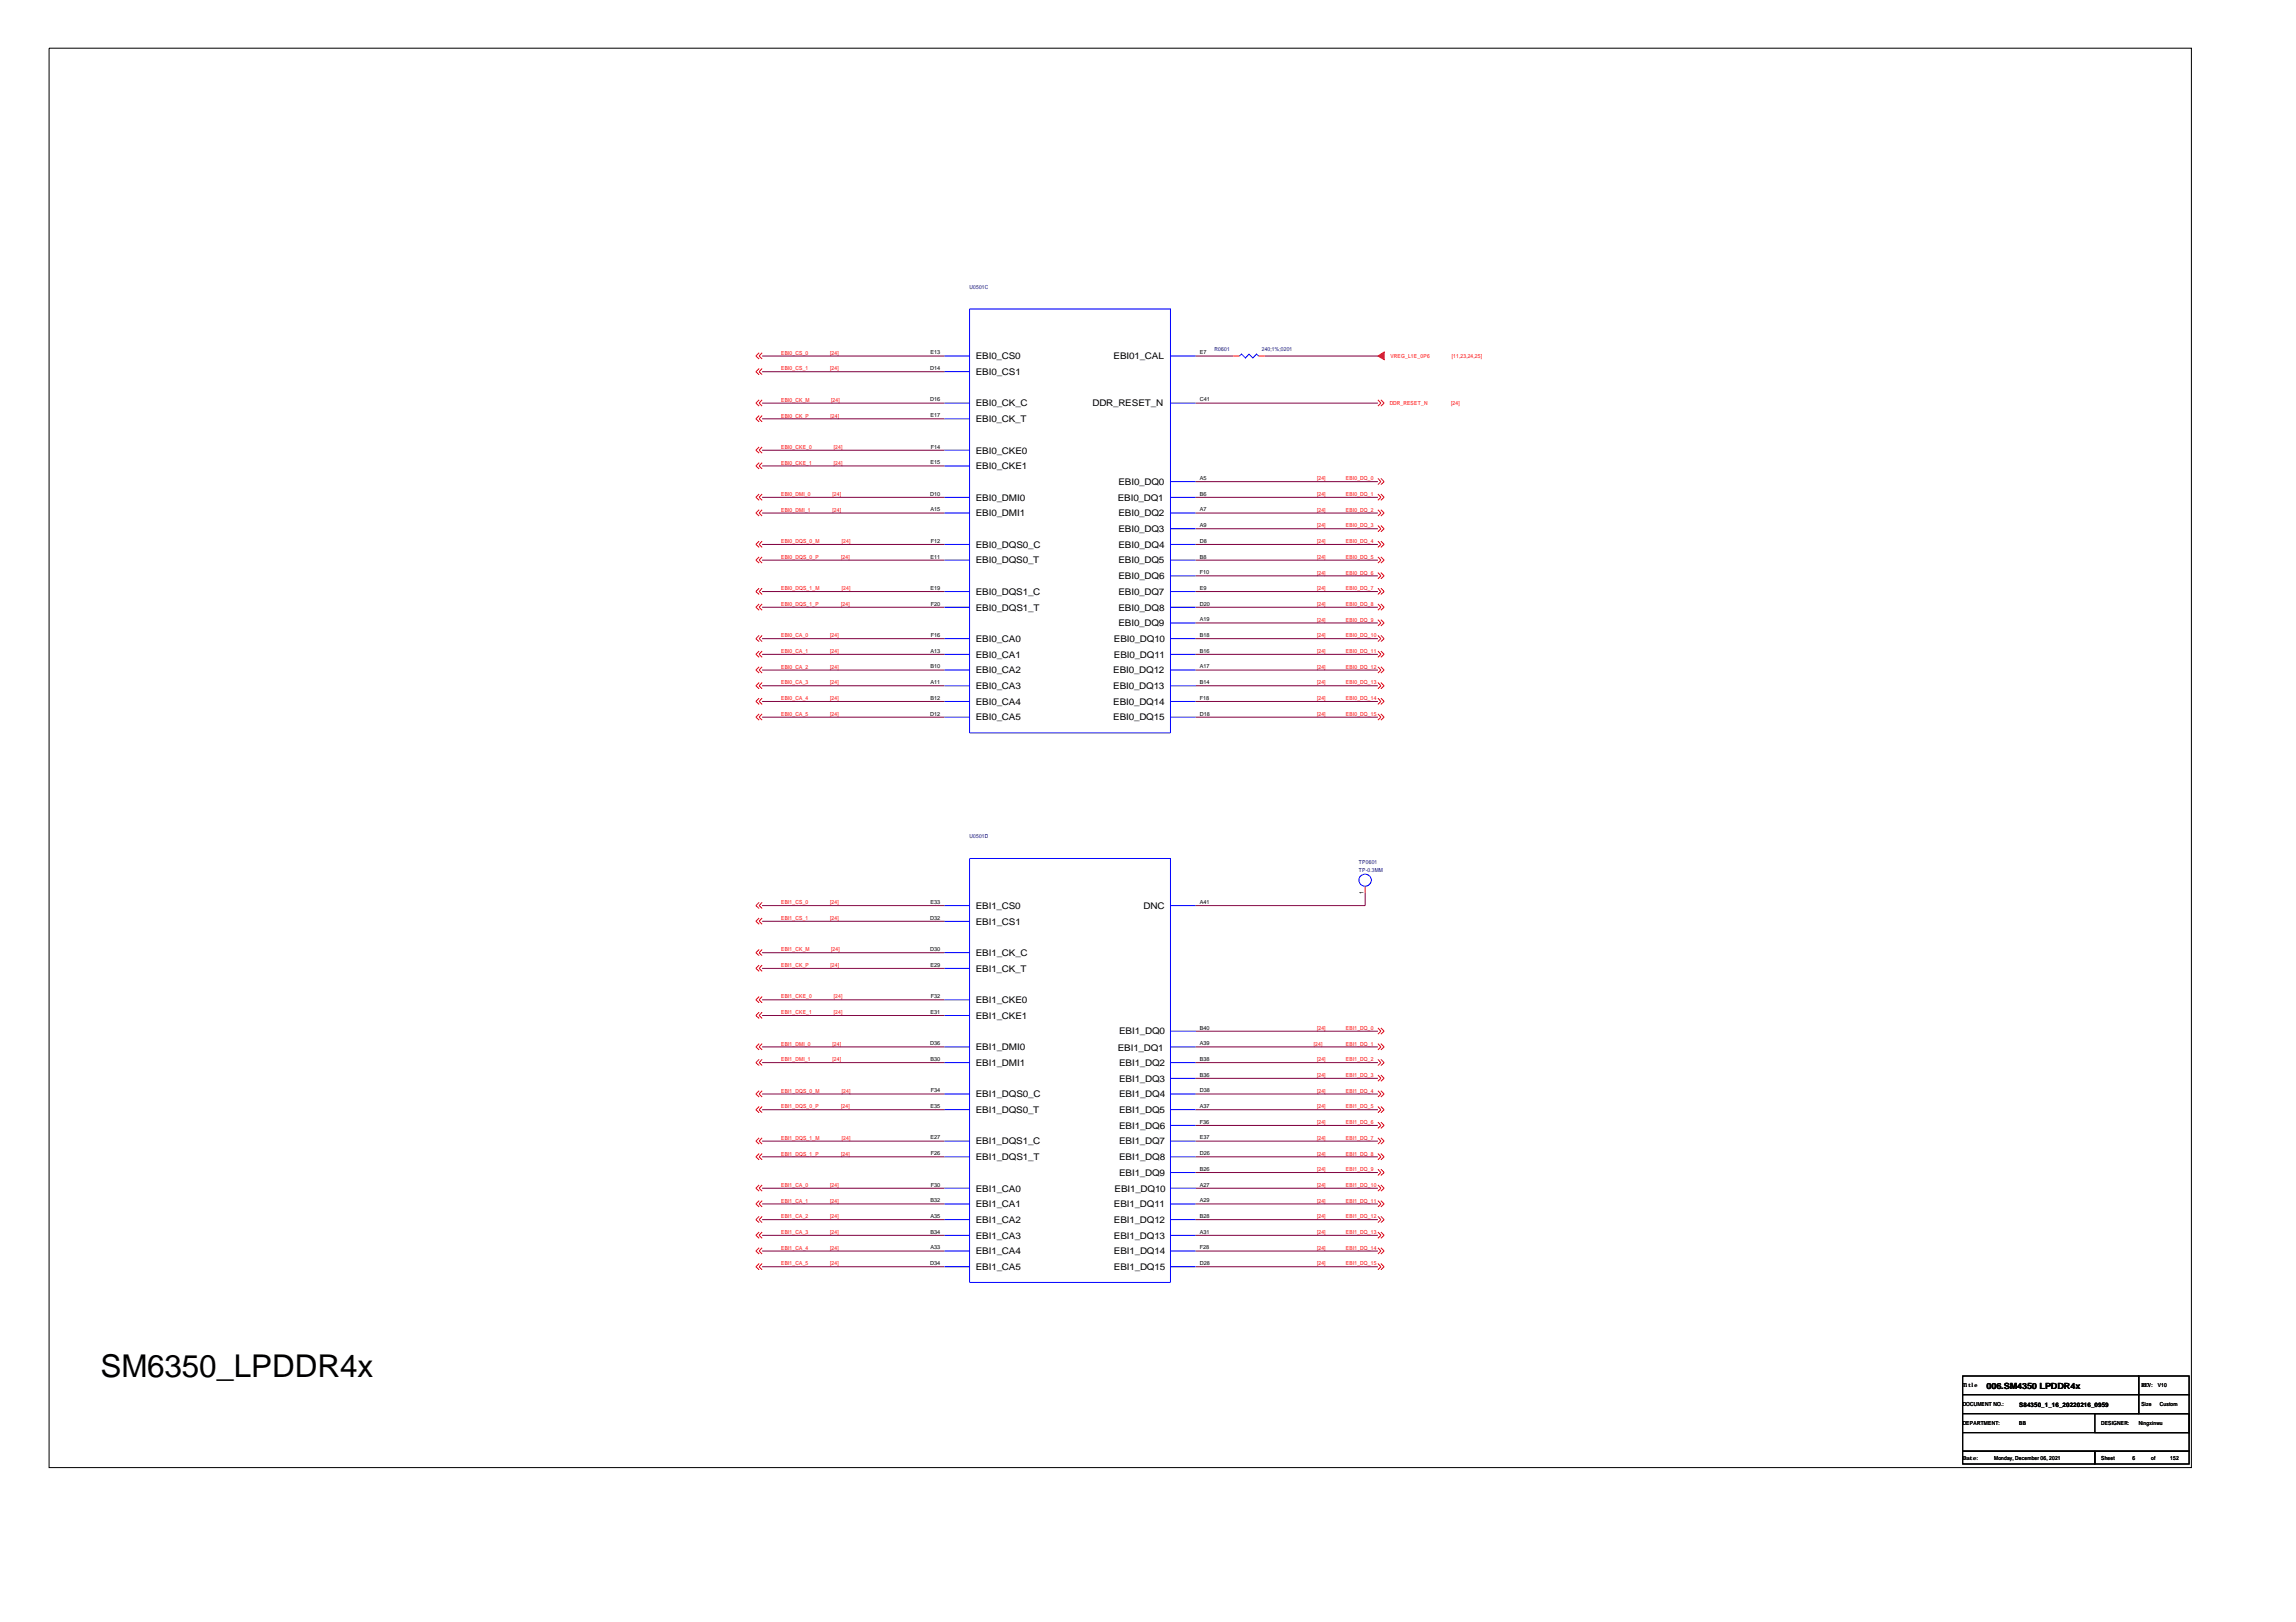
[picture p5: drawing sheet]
<svg xmlns="http://www.w3.org/2000/svg" width="297mm" height="210mm" viewBox="0 0 297 210" stroke-linecap="round" stroke-linejoin="round" font-family="sans-serif">
<defs><g id="words">
<text font-size="4.1" x="13" y="178.2">SM6350_LPDDR4x</text>
<g font-size="1.2">
<text x="126.2" y="46.5">EBI0_CS0</text>
<text x="144.1" y="46.5">EBI01_CAL</text>
<text x="126.2" y="48.5">EBI0_CS1</text>
<text x="126.2" y="52.6">EBI0_CK_C</text>
<text x="141.4" y="52.6">DDR_RESET_N</text>
<text x="126.2" y="54.6">EBI0_CK_T</text>
<text x="126.2" y="58.7">EBI0_CKE0</text>
<text x="126.2" y="60.7">EBI0_CKE1</text>
<text x="126.2" y="64.8">EBI0_DMI0</text>
<text x="144.6" y="64.8">EBI0_DQ1</text>
<text x="144.7" y="62.8">EBI0_DQ0</text>
<text x="126.2" y="66.8">EBI0_DMI1</text>
<text x="126.2" y="70.9">EBI0_DQS0_C</text>
<text x="144.7" y="66.8">EBI0_DQ2</text>
<text x="144.7" y="68.8">EBI0_DQ3</text>
<text x="144.7" y="70.9">EBI0_DQ4</text>
<text x="126.2" y="72.9">EBI0_DQS0_T</text>
<text x="126.2" y="77">EBI0_DQS1_C</text>
<text x="144.7" y="72.9">EBI0_DQ5</text>
<text x="144.7" y="74.9">EBI0_DQ6</text>
<text x="144.7" y="77">EBI0_DQ7</text>
<text x="126.2" y="79">EBI0_DQS1_T</text>
<text x="126.2" y="83.1">EBI0_CA0</text>
<text x="144.1" y="83.1">EBI0_DQ10</text>
<text x="144.7" y="79">EBI0_DQ8</text>
<text x="144.7" y="81">EBI0_DQ9</text>
<text x="126.2" y="85.1">EBI0_CA1</text>
<text x="126.2" y="87.1">EBI0_CA2</text>
<text x="126.2" y="89.2">EBI0_CA3</text>
<text x="144" y="87.1">EBI0_DQ12</text>
<text x="144" y="89.2">EBI0_DQ13</text>
<text x="144.1" y="85.1">EBI0_DQ11</text>
<text x="126.2" y="91.2">EBI0_CA4</text>
<text x="126.2" y="93.2">EBI0_CA5</text>
<text x="144" y="91.2">EBI0_DQ14</text>
<text x="144" y="93.2">EBI0_DQ15</text>
<text x="126.2" y="117.6">EBI1_CS0</text>
<text x="126.2" y="119.6">EBI1_CS1</text>
<text x="148" y="117.6">DNC</text>
<text x="126.2" y="123.7">EBI1_CK_C</text>
<text x="126.2" y="125.7">EBI1_CK_T</text>
<text x="126.2" y="129.8">EBI1_CKE0</text>
<text x="126.2" y="131.8">EBI1_CKE1</text>
<text x="126.2" y="135.9">EBI1_DMI0</text>
<text x="126.2" y="137.9">EBI1_DMI1</text>
<text x="144.6" y="136">EBI1_DQ1</text>
<text x="144.8" y="133.9">EBI1_DQ0</text>
<text x="144.8" y="137.9">EBI1_DQ2</text>
<text x="126.2" y="142">EBI1_DQS0_C</text>
<text x="144.8" y="140">EBI1_DQ3</text>
<text x="144.8" y="142">EBI1_DQ4</text>
<text x="126.2" y="144">EBI1_DQS0_T</text>
<text x="126.2" y="148.1">EBI1_DQS1_C</text>
<text x="144.8" y="144">EBI1_DQ5</text>
<text x="144.8" y="146.1">EBI1_DQ6</text>
<text x="144.8" y="148.1">EBI1_DQ7</text>
<text x="126.2" y="150.1">EBI1_DQS1_T</text>
<text x="126.2" y="154.2">EBI1_CA0</text>
<text x="144.2" y="154.2">EBI1_DQ10</text>
<text x="144.8" y="150.1">EBI1_DQ8</text>
<text x="144.8" y="152.2">EBI1_DQ9</text>
<text x="126.2" y="156.2">EBI1_CA1</text>
<text x="126.2" y="158.3">EBI1_CA2</text>
<text x="126.2" y="160.3">EBI1_CA3</text>
<text x="144.1" y="156.2">EBI1_DQ11</text>
<text x="144.1" y="158.3">EBI1_DQ12</text>
<text x="144.1" y="160.3">EBI1_DQ13</text>
<text x="126.2" y="162.3">EBI1_CA4</text>
<text x="126.2" y="164.4">EBI1_CA5</text>
<text x="144.1" y="162.3">EBI1_DQ14</text>
<text x="144.1" y="164.4">EBI1_DQ15</text>
</g>
<text font-size="1.1" x="257" y="179.8">006.SM4350 LPDDR4x</text>
<text font-size=".8" x="261.2" y="182.1">S84350_1_16_20220216_0959</text>
<g font-size=".7" fill="#000080">
<text x="125.4" y="37.4">U0501C</text>
<text x="157.1" y="45.5">R0601</text>
<text x="163.2" y="45.5">240;1%;0201</text>
<text x="125.4" y="108.5">U0501D</text>
<text x="175.8" y="111.8">TP0601</text>
<text x="175.8" y="112.8">TP-0.3MM</text>
</g>
<g font-size=".7" fill="#f00">
<text x="101" y="45.9">EBI0_CS_0</text>
<text x="101" y="47.9">EBI0_CS_1</text>
<text x="107.4" y="45.9">[24]</text>
<text x="107.4" y="47.9">[24]</text>
<text x="179.9" y="46.4">VREG_L1E_0P6</text>
<text x="187.8" y="46.4">[11,23,24,25]</text>
<text x="101" y="52">EBI0_CK_M</text>
<text x="107.5" y="52">[24]</text>
<text x="179.8" y="52.4">DDR_RESET_N</text>
<text x="187.7" y="52.4">[24]</text>
<text x="101" y="54">EBI0_CK_P</text>
<text x="101" y="58.1">EBI0_CKE_0</text>
<text x="107.4" y="54">[24]</text>
<text x="107.9" y="58.1">[24]</text>
<text x="101" y="60.1">EBI0_CKE_1</text>
<text x="101" y="64.2">EBI0_DMI_0</text>
<text x="107.7" y="64.2">[24]</text>
<text x="107.9" y="60.1">[24]</text>
<text x="170.4" y="62.2">[24]</text>
<text x="170.4" y="64.2">[24]</text>
<text x="174.1" y="62.2">EBI0_DQ_0</text>
<text x="174.1" y="64.2">EBI0_DQ_1</text>
<text x="101" y="66.2">EBI0_DMI_1</text>
<text x="101" y="70.3">EBI0_DQS_0_M</text>
<text x="107.7" y="66.2">[24]</text>
<text x="108.9" y="70.3">[24]</text>
<text x="170.4" y="66.2">[24]</text>
<text x="170.4" y="68.3">[24]</text>
<text x="170.4" y="70.3">[24]</text>
<text x="174.1" y="66.2">EBI0_DQ_2</text>
<text x="174.1" y="68.3">EBI0_DQ_3</text>
<text x="174.1" y="70.3">EBI0_DQ_4</text>
<text x="101" y="72.3">EBI0_DQS_0_P</text>
<text x="101" y="76.4">EBI0_DQS_1_M</text>
<text x="108.8" y="72.3">[24]</text>
<text x="108.9" y="76.4">[24]</text>
<text x="170.4" y="72.3">[24]</text>
<text x="170.4" y="74.4">[24]</text>
<text x="170.4" y="76.4">[24]</text>
<text x="174.1" y="72.3">EBI0_DQ_5</text>
<text x="174.1" y="74.4">EBI0_DQ_6</text>
<text x="174.1" y="76.4">EBI0_DQ_7</text>
<text x="101" y="78.4">EBI0_DQS_1_P</text>
<text x="101" y="82.5">EBI0_CA_0</text>
<text x="107.4" y="82.5">[24]</text>
<text x="108.8" y="78.4">[24]</text>
<text x="170.4" y="78.4">[24]</text>
<text x="170.4" y="80.4">[24]</text>
<text x="170.4" y="82.5">[24]</text>
<text x="174.1" y="78.4">EBI0_DQ_8</text>
<text x="174.1" y="80.4">EBI0_DQ_9</text>
<text x="174.1" y="82.5">EBI0_DQ_10</text>
<text x="101" y="84.5">EBI0_CA_1</text>
<text x="101" y="86.5">EBI0_CA_2</text>
<text x="101" y="88.6">EBI0_CA_3</text>
<text x="107.4" y="84.5">[24]</text>
<text x="107.4" y="86.5">[24]</text>
<text x="107.4" y="88.6">[24]</text>
<text x="170.4" y="84.5">[24]</text>
<text x="170.4" y="86.5">[24]</text>
<text x="170.4" y="88.6">[24]</text>
<text x="174.1" y="84.5">EBI0_DQ_11</text>
<text x="174.1" y="86.5">EBI0_DQ_12</text>
<text x="174.1" y="88.6">EBI0_DQ_13</text>
<text x="101" y="90.6">EBI0_CA_4</text>
<text x="101" y="92.6">EBI0_CA_5</text>
<text x="107.4" y="90.6">[24]</text>
<text x="107.4" y="92.6">[24]</text>
<text x="170.4" y="90.6">[24]</text>
<text x="170.4" y="92.6">[24]</text>
<text x="174.1" y="90.6">EBI0_DQ_14</text>
<text x="174.1" y="92.6">EBI0_DQ_15</text>
<text x="101" y="117">EBI1_CS_0</text>
<text x="101" y="119.1">EBI1_CS_1</text>
<text x="107.4" y="117">[24]</text>
<text x="107.4" y="119.1">[24]</text>
<text x="101" y="123.1">EBI1_CK_M</text>
<text x="101" y="125.2">EBI1_CK_P</text>
<text x="107.4" y="125.2">[24]</text>
<text x="107.5" y="123.1">[24]</text>
<text x="101" y="129.2">EBI1_CKE_0</text>
<text x="101" y="131.2">EBI1_CKE_1</text>
<text x="107.9" y="129.2">[24]</text>
<text x="107.9" y="131.2">[24]</text>
<text x="101" y="135.3">EBI1_DMI_0</text>
<text x="101" y="137.3">EBI1_DMI_1</text>
<text x="107.7" y="135.3">[24]</text>
<text x="107.7" y="137.3">[24]</text>
<text x="170" y="135.3">[24]</text>
<text x="170.4" y="133.3">[24]</text>
<text x="170.4" y="137.3">[24]</text>
<text x="174.1" y="133.3">EBI1_DQ_0</text>
<text x="174.1" y="135.3">EBI1_DQ_1</text>
<text x="174.1" y="137.3">EBI1_DQ_2</text>
<text x="101" y="141.4">EBI1_DQS_0_M</text>
<text x="101" y="143.4">EBI1_DQS_0_P</text>
<text x="108.8" y="143.4">[24]</text>
<text x="108.9" y="141.4">[24]</text>
<text x="170.4" y="139.4">[24]</text>
<text x="170.4" y="141.4">[24]</text>
<text x="170.4" y="143.4">[24]</text>
<text x="174.1" y="139.4">EBI1_DQ_3</text>
<text x="174.1" y="141.4">EBI1_DQ_4</text>
<text x="174.1" y="143.4">EBI1_DQ_5</text>
<text x="101" y="147.5">EBI1_DQS_1_M</text>
<text x="101" y="149.5">EBI1_DQS_1_P</text>
<text x="108.8" y="149.5">[24]</text>
<text x="108.9" y="147.5">[24]</text>
<text x="170.4" y="145.5">[24]</text>
<text x="170.4" y="147.5">[24]</text>
<text x="170.4" y="149.5">[24]</text>
<text x="174.1" y="145.5">EBI1_DQ_6</text>
<text x="174.1" y="147.5">EBI1_DQ_7</text>
<text x="174.1" y="149.5">EBI1_DQ_8</text>
<text x="101" y="153.6">EBI1_CA_0</text>
<text x="101" y="155.6">EBI1_CA_1</text>
<text x="107.4" y="153.6">[24]</text>
<text x="107.4" y="155.6">[24]</text>
<text x="170.4" y="151.6">[24]</text>
<text x="170.4" y="153.6">[24]</text>
<text x="170.4" y="155.6">[24]</text>
<text x="174.1" y="151.6">EBI1_DQ_9</text>
<text x="174.1" y="153.6">EBI1_DQ_10</text>
<text x="174.1" y="155.6">EBI1_DQ_11</text>
<text x="101" y="157.7">EBI1_CA_2</text>
<text x="101" y="159.7">EBI1_CA_3</text>
<text x="101" y="161.7">EBI1_CA_4</text>
<text x="107.4" y="157.7">[24]</text>
<text x="107.4" y="159.7">[24]</text>
<text x="107.4" y="161.7">[24]</text>
<text x="170.4" y="157.7">[24]</text>
<text x="170.4" y="159.7">[24]</text>
<text x="170.4" y="161.7">[24]</text>
<text x="174.1" y="157.7">EBI1_DQ_12</text>
<text x="174.1" y="159.7">EBI1_DQ_13</text>
<text x="174.1" y="161.7">EBI1_DQ_14</text>
<text x="101" y="163.8">EBI1_CA_5</text>
<text x="107.4" y="163.8">[24]</text>
<text x="170.4" y="163.8">[24]</text>
<text x="174.1" y="163.8">EBI1_DQ_15</text>
</g>
<g font-size=".7">
<text x="120.4" y="47.9">D14</text>
<text x="120.4" y="45.9">E13</text>
<text x="155.2" y="45.9">E7</text>
<text x="120.4" y="52">D16</text>
<text x="120.4" y="54">E17</text>
<text x="155.2" y="52">C41</text>
<text x="120.4" y="58.1">F14</text>
<text x="120.4" y="64.1">D10</text>
<text x="120.4" y="60.1">E15</text>
<text x="155.2" y="62.1">A5</text>
<text x="155.2" y="64.1">B6</text>
<text x="120.4" y="66.2">A15</text>
<text x="120.4" y="70.2">F12</text>
<text x="155.2" y="66.2">A7</text>
<text x="155.2" y="68.2">A9</text>
<text x="155.2" y="70.2">D8</text>
<text x="120.4" y="72.3">E11</text>
<text x="120.4" y="76.3">E19</text>
<text x="155.2" y="72.3">B8</text>
<text x="155.2" y="74.3">F10</text>
<text x="155.2" y="76.3">E9</text>
<text x="120.4" y="78.4">F20</text>
<text x="120.4" y="82.4">F16</text>
<text x="155.2" y="78.4">D20</text>
<text x="155.2" y="80.4">A19</text>
<text x="155.2" y="82.4">B18</text>
<text x="120.4" y="84.5">A13</text>
<text x="120.4" y="86.5">B10</text>
<text x="120.4" y="88.5">A11</text>
<text x="155.2" y="84.5">B16</text>
<text x="155.2" y="86.5">A17</text>
<text x="155.2" y="88.5">B14</text>
<text x="120.4" y="92.6">D12</text>
<text x="120.4" y="90.6">B12</text>
<text x="155.2" y="90.6">F18</text>
<text x="155.2" y="92.6">D18</text>
<text x="120.4" y="119">D32</text>
<text x="120.4" y="117">E33</text>
<text x="155.2" y="117">A41</text>
<text x="176.4" y="115.7" transform="rotate(-90 176.4 115.7)">1</text>
<text x="120.4" y="123.1">D30</text>
<text x="120.4" y="125.1">E29</text>
<text x="120.4" y="131.2">E31</text>
<text x="120.4" y="129.2">F32</text>
<text x="120.4" y="135.3">D36</text>
<text x="120.4" y="137.3">B30</text>
<text x="155.2" y="133.2">B40</text>
<text x="155.2" y="135.3">A39</text>
<text x="155.2" y="137.3">B38</text>
<text x="120.4" y="143.4">E35</text>
<text x="120.4" y="141.4">F34</text>
<text x="155.2" y="139.3">B36</text>
<text x="155.2" y="141.4">D38</text>
<text x="155.2" y="143.4">A37</text>
<text x="120.4" y="147.5">E27</text>
<text x="120.4" y="149.5">F26</text>
<text x="155.2" y="145.4">F36</text>
<text x="155.2" y="147.5">E37</text>
<text x="155.2" y="149.5">D26</text>
<text x="120.4" y="155.6">B32</text>
<text x="120.4" y="153.6">F30</text>
<text x="155.2" y="151.5">B26</text>
<text x="155.2" y="153.6">A27</text>
<text x="155.2" y="155.6">A29</text>
<text x="120.4" y="157.6">A35</text>
<text x="120.4" y="159.7">B34</text>
<text x="120.4" y="161.7">A33</text>
<text x="155.2" y="157.6">B28</text>
<text x="155.2" y="159.7">A31</text>
<text x="155.2" y="161.7">F28</text>
<text x="120.4" y="163.7">D34</text>
<text x="155.2" y="163.7">D28</text>
<text x="253.9" y="179.5">Title</text>
<text x="277" y="179.5">REV: V10</text>
<text x="253.9" y="182">DOCUMENT NO.:</text>
<text x="253.9" y="184.4">DEPARTMENT:</text>
<text x="261.2" y="184.4">BB</text>
<text x="271.8" y="184.4">DESIGNER:</text>
<text x="276.7" y="184.4">Ningxinwu</text>
<text x="277" y="182">Size</text>
<text x="279.4" y="182">Custom</text>
<text x="254" y="189">Date:</text>
<text x="258" y="188.9">Monday, December 06, 2021</text>
<text x="271.8" y="188.9">Sheet</text>
<text x="275.9" y="188.9">6</text>
<text x="278.3" y="188.9">of</text>
<text x="280.8" y="188.9">152</text>
</g>
</g></defs>
<path d="M6.3 6.2h277.2v183.7h-277.2zM253.9 178.1h22.8v2.4h-22.8zM276.7 178.1h6.5v2.4h-6.5zM253.9 180.5h22.8v2.4h-22.8zM253.9 187.8h17.1v1.7h-17.1zM253.9 185.4h29.3v2.4h-29.3zM253.9 182.9h29.3v2.5h-29.3zM271 187.8h12.2v1.7h-12.2zM271 182.9h12.2v2.5h-12.2zM276.7 180.5h6.5v2.4h-6.5z" fill="none" stroke="#000" stroke-width=".13"/>
<g fill="none" stroke="#f00" stroke-width=".13">
<path d="M98.2 45.6l-.4 .5 .4 .4M98.2 47.7l-.4 .4 .4 .4M98.2 51.7l-.4 .5 .4 .3M98.2 53.8l-.4 .4 .4 .4M98.2 57.8l-.4 .5 .4 .3M98.2 59.9l-.4 .4 .4 .4M98.6 45.6l-.4 .5 .4 .4M98.6 47.7l-.4 .4 .4 .4M98.6 51.7l-.4 .5 .4 .3M98.6 53.8l-.4 .4 .4 .4M98.6 57.8l-.4 .5 .4 .3M98.6 59.9l-.4 .4 .4 .4"/>
<path d="M159.6 46.1h.8M162.8 46.1h.8M178.3 51.7l.3 .5-.3 .3M178.6 51.7l.5 .5-.5 .3M98.2 63.9l-.4 .5 .4 .3M98.2 66l-.4 .4 .4 .4M98.2 70l-.4 .5 .4 .3M98.2 72.1l-.4 .4 .4 .4M98.2 76.1l-.4 .5 .4 .3M98.2 78.2l-.4 .4 .4 .4M98.6 63.9l-.4 .5 .4 .3M98.6 66l-.4 .4 .4 .4"/>
<path d="M98.6 70l-.4 .5 .4 .3M98.6 72.1l-.4 .4 .4 .4M98.6 76.1l-.4 .5 .4 .3M98.6 78.2l-.4 .4 .4 .4M178.3 61.9l.3 .4-.3 .4M178.3 63.9l.3 .5-.3 .3M178.3 66l.3 .4-.3 .4M178.3 68l.3 .4-.3 .4M178.3 70l.3 .5-.3 .3M178.3 72.1l.3 .4-.3 .4M178.3 74.1l.3 .4-.3 .4M178.3 76.1l.3 .5-.3 .3"/>
<path d="M178.3 78.2l.3 .4-.3 .4M178.6 61.9l.5 .4-.5 .4M178.6 63.9l.5 .5-.5 .3M178.6 66l.5 .4-.5 .4M178.6 68l.5 .4-.5 .4M178.6 70l.5 .5-.5 .3M178.6 72.1l.5 .4-.5 .4M178.6 74.1l.5 .4-.5 .4M178.6 76.1l.5 .5-.5 .3M178.6 78.2l.5 .4-.5 .4M98.2 82.2l-.4 .4 .4 .4M98.2 84.3l-.4 .4 .4 .4"/>
<path d="M98.2 86.3l-.4 .4 .4 .4M98.2 88.3l-.4 .4 .4 .4M98.2 90.4l-.4 .4 .4 .4M98.2 92.4l-.4 .4 .4 .4M98.6 82.2l-.4 .4 .4 .4M98.6 84.3l-.4 .4 .4 .4M98.6 86.3l-.4 .4 .4 .4M98.6 88.3l-.4 .4 .4 .4M98.6 90.4l-.4 .4 .4 .4M98.6 92.4l-.4 .4 .4 .4M178.3 80.2l.3 .4-.3 .4M178.3 82.2l.3 .4-.3 .4"/>
<path d="M178.3 84.3l.3 .4-.3 .4M178.3 86.3l.3 .4-.3 .4M178.3 88.3l.3 .4-.3 .4M178.3 90.4l.3 .4-.3 .4M178.3 92.4l.3 .4-.3 .4M178.6 80.2l.5 .4-.5 .4M178.6 82.2l.5 .4-.5 .4M178.6 84.3l.5 .4-.5 .4M178.6 86.3l.5 .4-.5 .4M178.6 88.3l.5 .4-.5 .4M178.6 90.4l.5 .4-.5 .4M178.6 92.4l.5 .4-.5 .4"/>
<path d="M98.2 116.8l-.4 .4 .4 .4M98.2 118.8l-.4 .4 .4 .4M98.6 116.8l-.4 .4 .4 .4M98.6 118.8l-.4 .4 .4 .4M176.6 114.7v.8M98.2 122.9l-.4 .4 .4 .4M98.2 124.9l-.4 .4 .4 .4M98.2 129l-.4 .4 .4 .4M98.2 131l-.4 .4 .4 .4M98.2 135.1l-.4 .4 .4 .4M98.2 137.1l-.4 .4 .4 .4M98.6 122.9l-.4 .4 .4 .4"/>
<path d="M98.6 124.9l-.4 .4 .4 .4M98.6 129l-.4 .4 .4 .4M98.6 131l-.4 .4 .4 .4M98.6 135.1l-.4 .4 .4 .4M98.6 137.1l-.4 .4 .4 .4M178.3 133l.3 .4-.3 .4M178.3 135.1l.3 .4-.3 .4M178.3 137.1l.3 .4-.3 .4M178.3 139.1l.3 .4-.3 .4M178.6 133l.5 .4-.5 .4M178.6 135.1l.5 .4-.5 .4M178.6 137.1l.5 .4-.5 .4"/>
<path d="M178.6 139.1l.5 .4-.5 .4M98.2 141.2l-.4 .4 .4 .4M98.2 143.2l-.4 .4 .4 .4M98.2 147.2l-.4 .5 .4 .4M98.2 149.3l-.4 .4 .4 .4M98.2 153.3l-.4 .5 .4 .3M98.2 155.4l-.4 .4 .4 .4M98.2 157.4l-.4 .4 .4 .4M98.2 159.4l-.4 .5 .4 .3M98.6 141.2l-.4 .4 .4 .4M98.6 143.2l-.4 .4 .4 .4M98.6 147.2l-.4 .5 .4 .4"/>
<path d="M98.6 149.3l-.4 .4 .4 .4M98.6 153.3l-.4 .5 .4 .3M98.6 155.4l-.4 .4 .4 .4M98.6 157.4l-.4 .4 .4 .4M98.6 159.4l-.4 .5 .4 .3M178.3 141.2l.3 .4-.3 .4M178.3 143.2l.3 .4-.3 .4M178.3 145.2l.3 .4-.3 .4M178.3 147.2l.3 .5-.3 .4M178.3 149.3l.3 .4-.3 .4M178.3 151.3l.3 .4-.3 .4M178.3 153.3l.3 .5-.3 .3"/>
<path d="M178.3 155.4l.3 .4-.3 .4M178.3 157.4l.3 .4-.3 .4M178.3 159.4l.3 .5-.3 .3M178.6 141.2l.5 .4-.5 .4M178.6 143.2l.5 .4-.5 .4M178.6 145.2l.5 .4-.5 .4M178.6 147.2l.5 .5-.5 .4M178.6 149.3l.5 .4-.5 .4M178.6 151.3l.5 .4-.5 .4M178.6 153.3l.5 .5-.5 .3M178.6 155.4l.5 .4-.5 .4M178.6 157.4l.5 .4-.5 .4"/>
<path d="M178.6 159.4l.5 .5-.5 .3M98.2 161.5l-.4 .4 .4 .4M98.2 163.5l-.4 .4 .4 .4M98.6 161.5l-.4 .4 .4 .4M98.6 163.5l-.4 .4 .4 .4M178.3 161.5l.3 .4-.3 .4M178.3 163.5l.3 .4-.3 .4M178.6 161.5l.5 .4-.5 .4M178.6 163.5l.5 .4-.5 .4"/>
</g>
<path d="M178.3 46.1l.8-.5v.9z" fill-rule="evenodd" fill="#f00" stroke="#f00" stroke-width=".13"/>
<g fill="none" stroke="#00f" stroke-width=".13">
<path d="M125.4 40h26v54.8h-26zM122.2 46.1h3.2M122.2 48.1h3.2M122.2 52.2h3.2M122.2 54.2h3.2M122.2 58.3h3.2M151.4 46.1h3.3M151.4 52.2h3.3M160.4 46.1l.2-.3 .5 .5 .5-.5 .5 .5 .5-.5 .2 .3M122.2 60.3h3.2M122.2 64.4h3.2M122.2 66.4h3.2"/>
<path d="M122.2 70.5h3.2M122.2 72.5h3.2M122.2 76.6h3.2M122.2 78.6h3.2M151.4 64.4h3.3M151.4 66.4h3.3M151.4 70.5h3.3M151.4 72.5h3.3M151.4 76.6h3.3M151.4 78.6h3.3M151.4 62.3h3.3M151.4 68.4h3.3"/>
<path d="M151.4 74.5h3.3M122.2 82.6h3.2M122.2 84.7h3.2M122.2 86.7h3.2M122.2 88.7h3.2M122.2 90.8h3.2M122.2 92.8h3.2M151.4 82.6h3.3M151.4 84.7h3.3M151.4 86.7h3.3M151.4 88.7h3.3M151.4 90.8h3.3"/>
<path d="M151.4 92.8h3.3M151.4 80.6h3.3M122.2 117.2h3.2M122.2 119.2h3.2M125.4 111.1h26v54.9h-26zM151.4 117.2h3.3M122.2 123.3h3.2M122.2 125.3h3.2M122.2 129.4h3.2M122.2 131.4h3.2M122.2 135.5h3.2M122.2 137.5h3.2"/>
<path d="M151.4 135.5h3.3M151.4 137.5h3.3M151.4 133.4h3.3M151.4 139.5h3.3M122.2 141.6h3.2M122.2 143.6h3.2M122.2 147.7h3.2M122.2 149.7h3.2M122.2 153.8h3.2M122.2 155.8h3.2M122.2 157.8h3.2M122.2 159.9h3.2"/>
<path d="M151.4 141.6h3.3M151.4 143.6h3.3M151.4 147.7h3.3M151.4 149.7h3.3M151.4 153.8h3.3M151.4 155.8h3.3M151.4 157.8h3.3M151.4 159.9h3.3M151.4 145.6h3.3M151.4 151.7h3.3M122.2 161.9h3.2M122.2 163.9h3.2"/>
<path d="M151.4 161.9h3.3M151.4 163.9h3.3"/>
<circle cx="176.6" cy="113.9" r=".8"/>
</g>
<g fill="none" stroke="#800040" stroke-width=".13">
<path d="M98.6 46.1h23.6M98.6 52.2h23.6M98.6 48.1h23.6M98.6 54.2h23.6M98.6 58.3h23.6M154.7 46.1h4.9M154.7 52.2h23.6M163.6 46.1h14.7M98.6 60.3h23.6M98.6 64.4h23.6M98.6 66.4h23.6M98.6 70.5h23.6"/>
<path d="M98.6 72.5h23.6M98.6 76.6h23.6M98.6 78.6h23.6M154.7 64.4h23.6M154.7 66.4h23.6M154.7 70.5h23.6M154.7 72.5h23.6M154.7 76.6h23.6M154.7 78.6h23.6M154.7 62.3h23.6M154.7 68.4h23.6M154.7 74.5h23.6"/>
<path d="M98.6 82.6h23.6M98.6 84.7h23.6M98.6 86.7h23.6M98.6 88.7h23.6M98.6 90.8h23.6M98.6 92.8h23.6M154.7 82.6h23.6M154.7 84.7h23.6M154.7 86.7h23.6M154.7 88.7h23.6M154.7 90.8h23.6M154.7 92.8h23.6"/>
<path d="M154.7 80.6h23.6M98.6 117.2h23.6M98.6 119.2h23.6M176.6 115.5v1.7h-21.9M98.6 123.3h23.6M98.6 125.3h23.6M98.6 129.4h23.6M98.6 131.4h23.6M98.6 135.5h23.6M98.6 137.5h23.6M154.7 135.5h23.6M154.7 137.5h23.6"/>
<path d="M154.7 133.4h23.6M154.7 139.5h23.6M98.6 141.6h23.6M98.6 143.6h23.6M98.6 147.7h23.6M98.6 149.7h23.6M98.6 153.8h23.6M98.6 155.8h23.6M98.6 157.8h23.6M98.6 159.9h23.6M154.7 141.6h23.6M154.7 143.6h23.6"/>
<path d="M154.7 147.7h23.6M154.7 149.7h23.6M154.7 153.8h23.6M154.7 155.8h23.6M154.7 157.8h23.6M154.7 159.9h23.6M154.7 145.6h23.6M154.7 151.7h23.6M98.6 161.9h23.6M98.6 163.9h23.6M154.7 161.9h23.6M154.7 163.9h23.6"/>
</g>
<use href="#words"/>
</svg>
